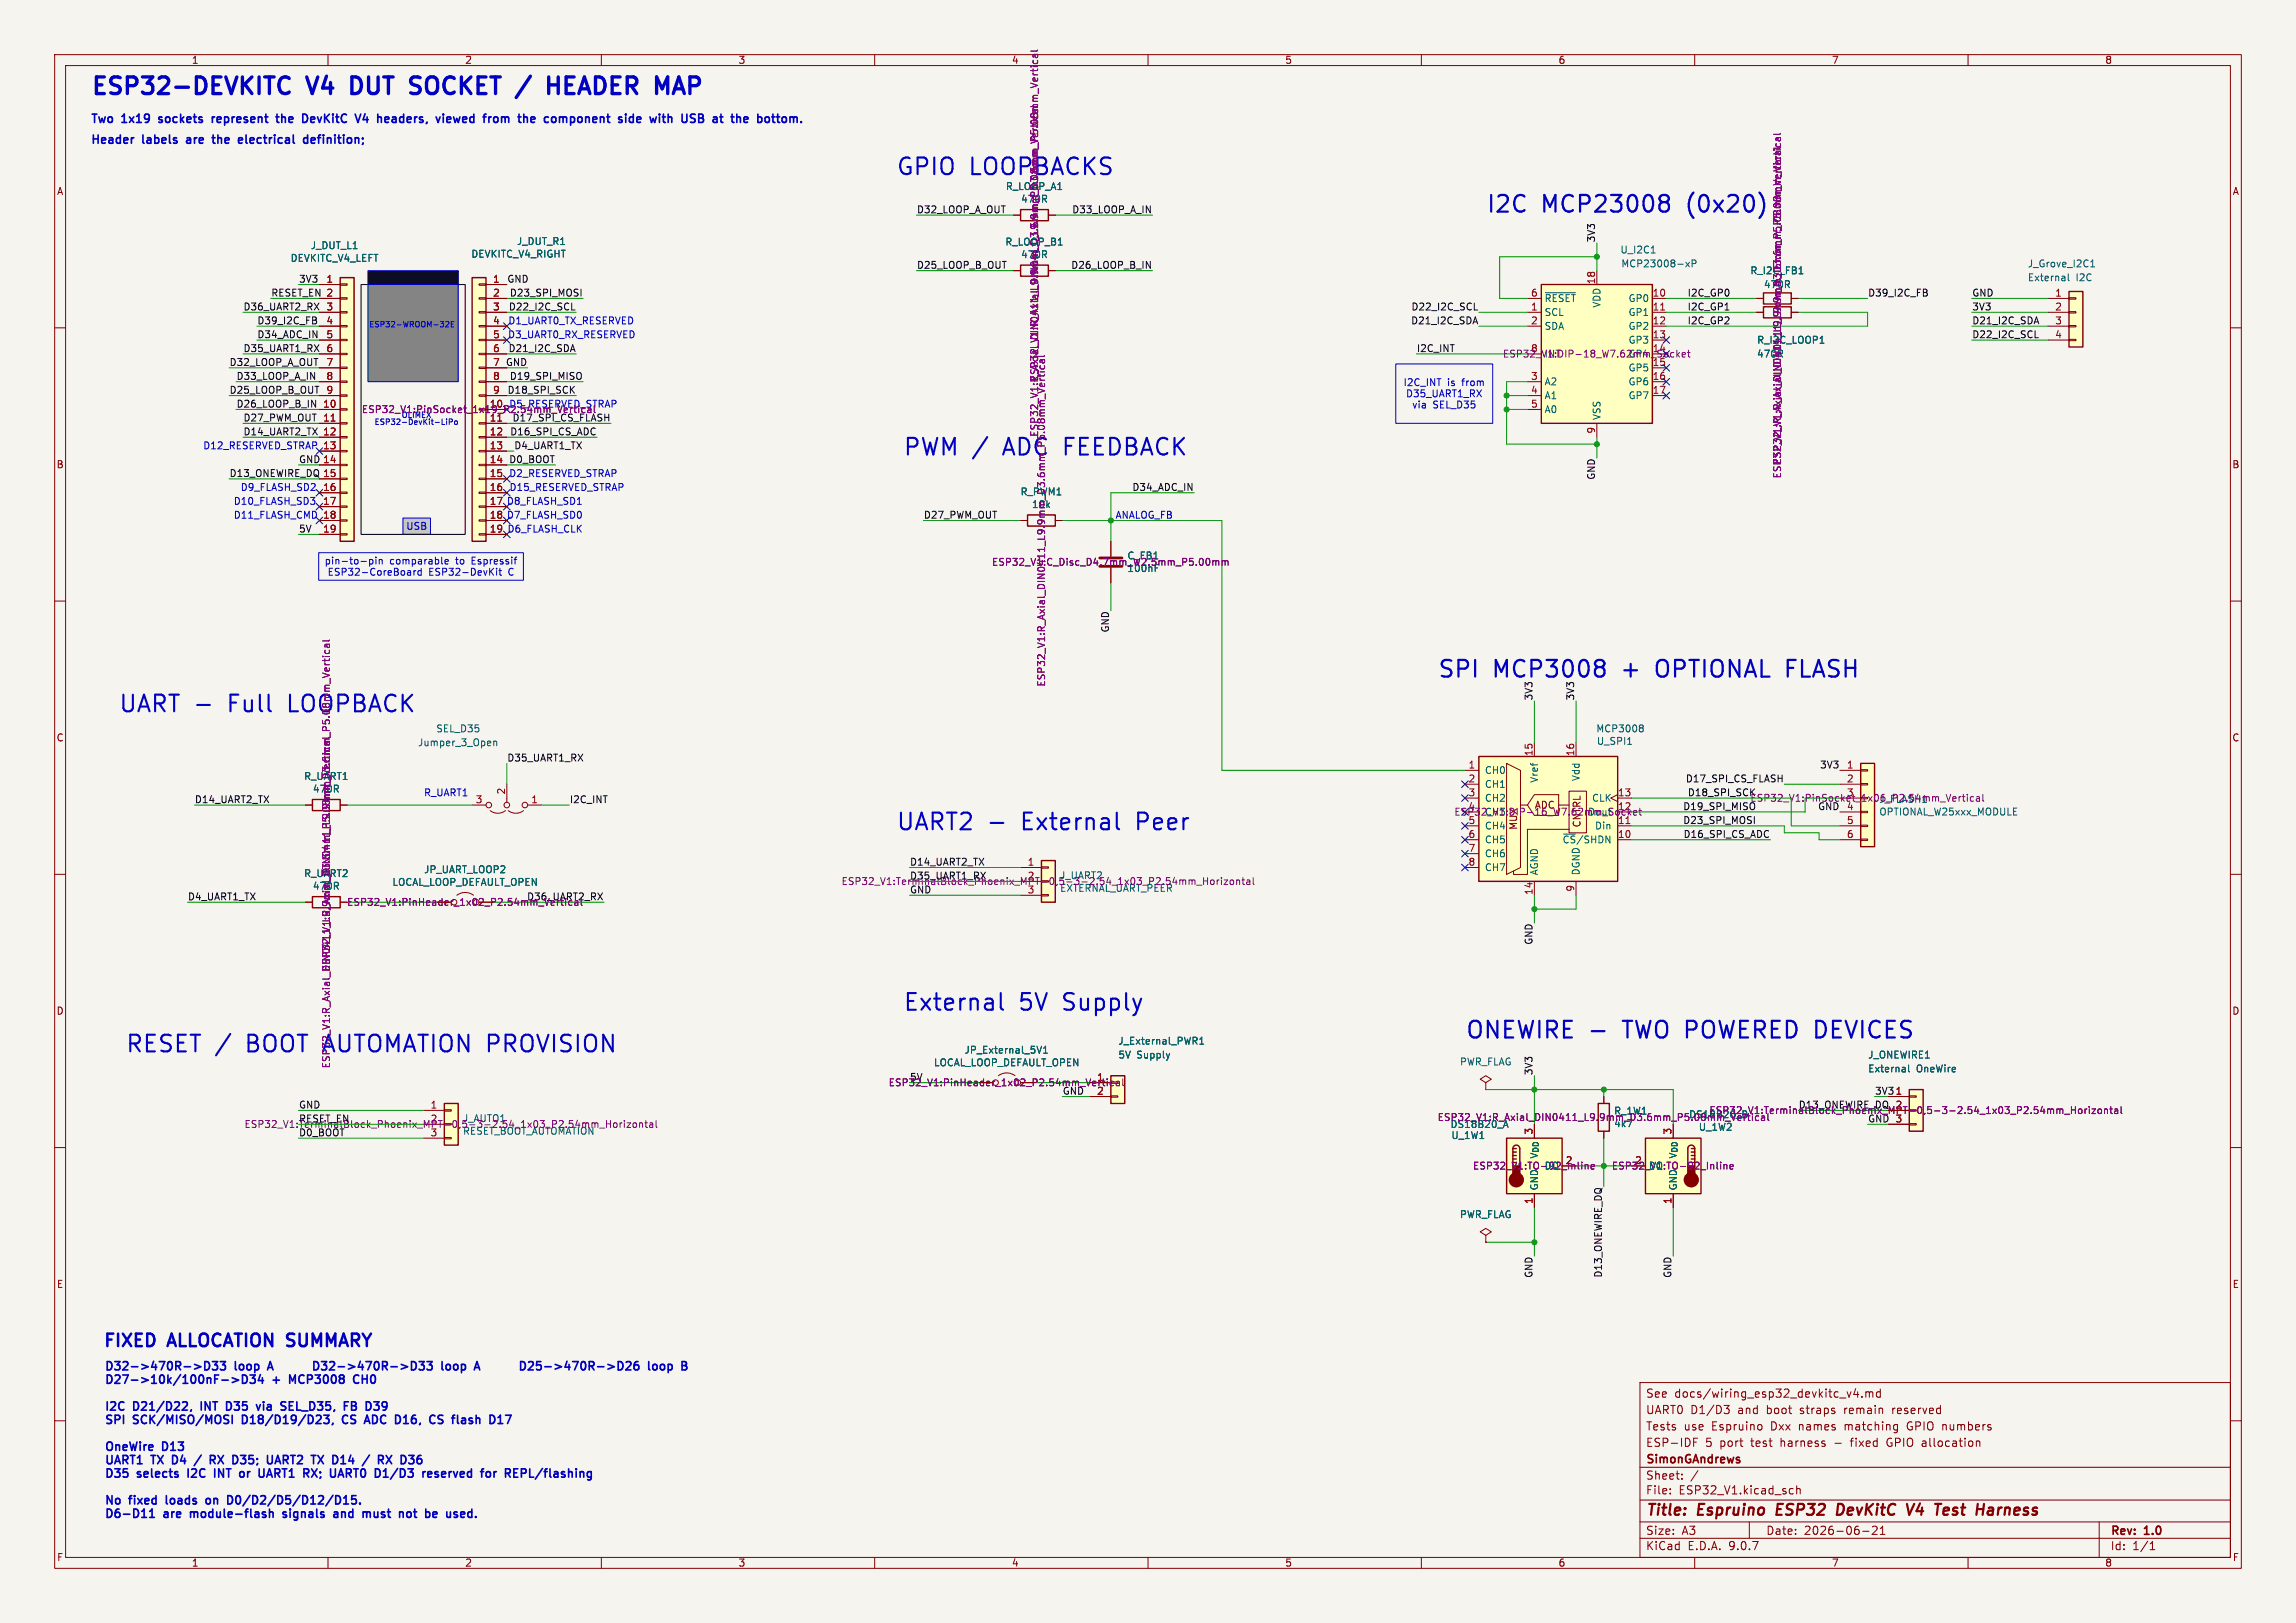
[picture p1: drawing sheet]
<svg xmlns="http://www.w3.org/2000/svg" width="420mm" height="297mm" viewBox="0 0 420 297" stroke-linecap="round" stroke-linejoin="round" font-family="sans-serif">
<defs><g id="words">
<g font-size="4.2" fill="#0000c2">
<text x="16.5" y="17.5">ESP32-DEVKITC</text>
<text x="56.6" y="17.5">V4</text>
<text x="65.7" y="17.5">DUT</text>
<text x="77.8" y="17.5">SOCKET</text>
<text x="98.6" y="17.5">/</text>
<text x="105.3" y="17.5">HEADER</text>
<text x="126.3" y="17.5">MAP</text>
<text x="163.8" y="32.3">GPIO</text>
<text x="177.4" y="32.3">LOOPBACKS</text>
<text x="271.8" y="39.1">I2C</text>
<text x="282.1" y="39.1">MCP23008</text>
<text x="309.1" y="39.1">(0x20)</text>
<text x="165.1" y="83.6">PWM /</text>
<text x="184" y="83.6">ADC FEEDBACK</text>
<text x="262.9" y="124.2">SPI</text>
<text x="273.2" y="124.2">MCP3008</text>
<text x="297.3" y="124.2">+</text>
<text x="304.1" y="124.2">OPTIONAL FLASH</text>
<text x="21.6" y="130.6">UART -</text>
<text x="42.3" y="130.6">Full</text>
<text x="163.8" y="152.2">UART2</text>
<text x="187.4" y="152.2">External</text>
<text x="208.8" y="152.2">Peer</text>
<text x="165.1" y="185.2">External</text>
<text x="186.5" y="185.2">5V</text>
<text x="194.9" y="185.2">Supply</text>
<text x="268" y="190.2">ONEWIRE -</text>
<text x="297.5" y="190.2">TWO POWERED DEVICES</text>
<text x="22.9" y="192.8">RESET /</text>
<text x="45.6" y="192.8">BOOT AUTOMATION PROVISION</text>
</g>
<text font-size="4.2" fill="#840084" x="53.7" y="130.6">LOOPBACK</text>
<g font-size="3.2" fill="#0000c2">
<text x="18.8" y="246.6">FIXED</text>
<text x="31" y="246.6">ALLOCATION SUMMARY</text>
</g>
<g font-size="2.8" fill="#840000">
<text x="301" y="277.9">Title:</text>
<text x="310.6" y="277.9">Espruino</text>
<text x="325.8" y="277.9">ESP32</text>
<text x="337.7" y="277.9">DevKitC</text>
<text x="351.3" y="277.9">V4</text>
<text x="357.3" y="277.9">Test</text>
<text x="365.6" y="277.9">Harness</text>
</g>
<g font-size="2.1" fill="#0000c2">
<text x="16.5" y="22.6">Two</text>
<text x="22.4" y="22.6">1x19</text>
<text x="29.8" y="22.6">sockets</text>
<text x="40.1" y="22.6">represent</text>
<text x="52.5" y="22.6">the</text>
<text x="57.9" y="22.6">DevKitC</text>
<text x="68.3" y="22.6">V4</text>
<text x="72.8" y="22.6">headers,</text>
<text x="84.2" y="22.6">viewed</text>
<text x="93.5" y="22.6">from</text>
<text x="100.5" y="22.6">the</text>
<text x="105.8" y="22.6">component</text>
<text x="120" y="22.6">side</text>
<text x="126.4" y="22.6">with</text>
<text x="132.7" y="22.6">USB</text>
<text x="139.1" y="22.6">at</text>
<text x="143.1" y="22.6">the</text>
<text x="16.5" y="26.4">Header</text>
<text x="26.2" y="26.4">labels</text>
<text x="34.9" y="26.4">are</text>
<text x="40.3" y="26.4">the</text>
<text x="45.6" y="26.4">electrical</text>
<text x="58.1" y="26.4">definition;</text>
<text x="19" y="250.9">D32-&gt;470R-&gt;D33</text>
<text x="43.1" y="250.9">loop</text>
<text x="49.8" y="250.9">A</text>
<text x="61.7" y="250.9">D32-&gt;470R-&gt;D33</text>
<text x="85.8" y="250.9">loop</text>
<text x="104.4" y="250.9">D25-&gt;470R-&gt;D26</text>
<text x="19" y="253.3">D27-&gt;10k/100nF-&gt;D34</text>
<text x="50" y="253.3">+</text>
<text x="53.7" y="253.3">MCP3008</text>
<text x="66" y="253.3">CH0</text>
<text x="19" y="258.3">I2C</text>
<text x="19" y="260.7">SPI</text>
<text x="24.5" y="258.3">D21/D22,</text>
<text x="24.5" y="260.7">SCK/MISO/MOSI</text>
<text x="37.5" y="258.3">INT</text>
<text x="42.7" y="258.3">D35</text>
<text x="45" y="260.7">D18/D19/D23,</text>
<text x="48.9" y="258.3">via</text>
<text x="54" y="258.3">SEL_D35,</text>
<text x="64" y="260.7">CS</text>
<text x="66.1" y="258.3">FB</text>
<text x="68.7" y="260.7">ADC</text>
<text x="70.7" y="258.3">D39</text>
<text x="74.9" y="260.7">D16,</text>
<text x="81.8" y="260.7">CS</text>
<text x="86.5" y="260.7">flash</text>
<text x="19" y="265.6">OneWire</text>
<text x="19" y="268.1">UART1</text>
<text x="27.9" y="268.1">TX</text>
<text x="29.8" y="265.6">D13</text>
<text x="32.2" y="268.1">D4</text>
<text x="37" y="268.1">/</text>
<text x="40.4" y="268.1">RX</text>
<text x="45.1" y="268.1">D35;</text>
<text x="52" y="268.1">UART2</text>
<text x="60.8" y="268.1">TX</text>
<text x="65.2" y="268.1">D14</text>
<text x="71.4" y="268.1">/</text>
<text x="74.8" y="268.1">RX</text>
<text x="19" y="270.5">D35</text>
<text x="19" y="275.4">No</text>
<text x="23.8" y="275.4">fixed</text>
<text x="25.2" y="270.5">selects</text>
<text x="31.1" y="275.4">loads</text>
<text x="35.1" y="270.5">I2C</text>
<text x="39" y="275.4">on</text>
<text x="40.5" y="270.5">INT</text>
<text x="43.6" y="275.4">D0/D2/D5/D12/D15.</text>
<text x="45.8" y="270.5">or</text>
<text x="49.9" y="270.5">UART1</text>
<text x="58.7" y="270.5">RX;</text>
<text x="64.2" y="270.5">UART0</text>
<text x="73" y="270.5">D1/D3</text>
<text x="82.3" y="270.5">reserved</text>
<text x="93.7" y="270.5">for</text>
<text x="98.6" y="270.5">REPL/flashing</text>
<text x="19" y="277.9">D6-D11</text>
<text x="30.1" y="277.9">are</text>
<text x="35.5" y="277.9">module-flash</text>
<text x="53.1" y="277.9">signals</text>
<text x="63" y="277.9">and</text>
<text x="68.9" y="277.9">must</text>
<text x="76.2" y="277.9">not</text>
<text x="81.6" y="277.9">be</text>
<text x="86" y="277.9">used.</text>
</g>
<g font-size="2.1" fill="#840000">
<text x="301" y="256">See</text>
<text x="306.3" y="256">docs/wiring_esp32_devkitc_v4.md</text>
<text x="301" y="262">Tests</text>
<text x="301" y="259">UART0 D1/D3</text>
<text x="308" y="262">use</text>
<text x="313.2" y="262">Espruino</text>
<text x="317.9" y="259">and</text>
<text x="323.3" y="259">boot</text>
<text x="324.1" y="262">Dxx</text>
<text x="329.3" y="262">names</text>
<text x="329.5" y="259">straps</text>
<text x="337.8" y="259">remain</text>
<text x="337.8" y="262">matching</text>
<text x="346.7" y="259">reserved</text>
<text x="349.4" y="262">GPIO numbers</text>
<text x="301" y="268.2">SimonGAndrews</text>
<text x="301" y="265">ESP-IDF</text>
<text x="311.9" y="265">5</text>
<text x="314.7" y="265">port</text>
<text x="320.5" y="265">test</text>
<text x="326" y="265">harness</text>
<text x="336" y="265">-</text>
<text x="339.1" y="265">fixed</text>
<text x="345.9" y="265">GPIO allocation</text>
<text x="301" y="273.7">File:</text>
<text x="301" y="271">Sheet:</text>
<text x="307.1" y="273.7">ESP32_V1.kicad_sch</text>
<text x="301" y="281.1">Size:</text>
<text x="307.6" y="281.1">A3</text>
<text x="323" y="281.1">Date:</text>
<text x="330" y="281.1">2026-06-21</text>
<text x="386" y="281.3">Rev:</text>
<text x="392.4" y="281.3">1.0</text>
<text x="301" y="283.9">KiCad</text>
<text x="308.7" y="283.9">E.D.A.</text>
<text x="316.3" y="283.9">9.0.7</text>
<text x="386" y="283.9">Id:</text>
<text x="390.1" y="283.9">1/1</text>
</g>
<g font-size="1.8" fill="#840000">
<text x="35" y="11.9">1</text>
<text x="85" y="11.9">2</text>
<text x="135" y="11.9">3</text>
<text x="185" y="11.9">4</text>
<text x="235" y="11.9">5</text>
<text x="285" y="11.9">6</text>
<text x="335" y="11.9">7</text>
<text x="385" y="11.9">8</text>
<text x="10.3" y="35.9">A</text>
<text x="408.3" y="35.9">A</text>
<text x="10.3" y="85.9">B</text>
<text x="408.2" y="85.9">B</text>
<text x="10.3" y="135.9">C</text>
<text x="408.2" y="135.9">C</text>
<text x="63.4" y="166">ESP32_V1:PinHeader_1x02_P2.54mm_Vertical</text>
<text x="10.3" y="185.9">D</text>
<text x="408.2" y="185.9">D</text>
<text x="162.5" y="199">ESP32_V1:PinHeader_1x02_P2.54mm_Vertical</text>
<text x="269.4" y="214.2">ESP32_V1:TO-92_Inline</text>
<text x="294.7" y="214.2">ESP32_V1:TO-92_Inline</text>
<text x="10.3" y="235.9">E</text>
<text x="408.3" y="235.9">E</text>
<text x="10.3" y="285.9">F</text>
<text x="35" y="286.9">1</text>
<text x="85" y="286.9">2</text>
<text x="135" y="286.9">3</text>
<text x="185" y="286.9">4</text>
<text x="235" y="286.9">5</text>
<text x="285" y="286.9">6</text>
<text x="335" y="286.9">7</text>
<text x="385" y="286.9">8</text>
<text x="408.3" y="285.9">F</text>
</g>
<g font-size="1.8" fill="#840084">
<text x="183.9" y="35">R_LOOP_A1</text>
<text x="186.7" y="37.3">470R</text>
<text x="183.8" y="45.1">R_LOOP_B1</text>
<text x="186.7" y="47.4">470R</text>
<text x="320.1" y="50.4">R_I2C_FB1</text>
<text x="322.6" y="52.9">470R</text>
<text x="280" y="64.5">8</text>
<text x="282.4" y="65.6">INT</text>
<text x="297.8" y="65.6">GP4</text>
<text x="302.2" y="64.5">14</text>
<text x="321.3" y="65.6">470R</text>
<text x="321.3" y="63.1">R_I2C_LOOP1</text>
<text x="190.1" y="69.9" transform="rotate(-90 190.1 69.9)">ESP32_V1:R_Axial_DIN0411_L9.9mm_D3.6mm_P5.08mm_Vertical</text>
<text x="302.2" y="67.1">15</text>
<text x="66.1" y="75.8">ESP32_V1:PinSocket_1x19_P2.54mm_Vertical</text>
<text x="93.1" y="74.7">D5_RESERVED_STRAP</text>
<text x="93.7" y="77.2">D17_SPI_CS_FLASH</text>
<text x="190.1" y="80" transform="rotate(-90 190.1 80)">ESP32_V1:R_Axial_DIN0411_L9.9mm_D3.6mm_P5.08mm_Vertical</text>
<text x="326" y="87.6" transform="rotate(-90 326 87.6)">ESP32_V1:R_Axial_DIN0411_L9.9mm_D3.6mm_P5.08mm_Vertical</text>
<text x="326" y="85.1" transform="rotate(-90 326 85.1)">ESP32_V1:R_Axial_DIN0411_L9.9mm_D3.6mm_P5.08mm_Vertical</text>
<text x="186.6" y="90.9">R_PWM1</text>
<text x="188.7" y="93.2">10k</text>
<text x="181.4" y="103.7">ESP32_V1:C_Disc_D4.7mm_W2.5mm_P5.00mm</text>
<text x="206.1" y="102.6">C_FB1</text>
<text x="206.1" y="104.9">100nF</text>
<text x="191.4" y="125.7" transform="rotate(-90 191.4 125.7)">ESP32_V1:R_Axial_DIN0411_L9.9mm_D3.6mm_P5.08mm_Vertical</text>
<text x="55.5" y="142.9">R_UART1</text>
<text x="57.1" y="145.2">470R</text>
<text x="268.5" y="148.3">4</text>
<text x="271.5" y="149.5">CH3</text>
<text x="280.7" y="148.2">ADC</text>
<text x="290.4" y="149.5">Dout</text>
<text x="295.9" y="148.3">12</text>
<text x="337.7" y="145.8">3</text>
<text x="337.7" y="148.3">4</text>
<text x="343.7" y="147.1">J_FLASH1</text>
<text x="268.5" y="150.9">5</text>
<text x="277.7" y="152" transform="rotate(-90 277.7 152)">MUX</text>
<text x="289.3" y="151.5" transform="rotate(-90 289.3 151.5)">CNTRL</text>
<text x="295.9" y="150.9">11</text>
<text x="55.5" y="160.7">R_UART2</text>
<text x="187.9" y="161">2</text>
<text x="193.8" y="161.1">J_UART2</text>
<text x="57.1" y="163">470R</text>
<text x="96.3" y="164.8">D36_UART2_RX</text>
<text x="153.8" y="162.2">ESP32_V1:TerminalBlock_Phoenix_MPT-0,5-3-2.54_1x03_P2.54mm_Horizontal</text>
<text x="193.8" y="163.4">EXTERNAL_UART_PEER</text>
<text x="60.6" y="177.8" transform="rotate(-90 60.6 177.8)">ESP32_V1:R_Axial_DIN0411_L9.9mm_D3.6mm_P5.08mm_Vertical</text>
<text x="60.6" y="195.6" transform="rotate(-90 60.6 195.6)">ESP32_V1:R_Axial_DIN0411_L9.9mm_D3.6mm_P5.08mm_Vertical</text>
<text x="166.4" y="197.9">5V</text>
<text x="200.6" y="197.9">1</text>
<text x="194.3" y="200.4">GND</text>
<text x="200.6" y="200.4">2</text>
<text x="328.9" y="202.9">D13_ONEWIRE_DQ</text>
<text x="44.6" y="206.6">ESP32_V1:TerminalBlock_Phoenix_MPT-0,5-3-2.54_1x03_P2.54mm_Horizontal</text>
<text x="78.7" y="205.5">2</text>
<text x="84.6" y="205.5">J_AUTO1</text>
<text x="84.6" y="207.8">RESET_BOOT_AUTOMATION</text>
<text x="262.9" y="205.3">ESP32_V1:R_Axial_DIN0411_L9.9mm_D3.6mm_P5.08mm_Vertical</text>
<text x="265.2" y="206.6">DS18B20_A</text>
<text x="295.2" y="206.5">4k7</text>
<text x="295.2" y="204.2">R_1W1</text>
<text x="308.9" y="204.8">DS18B20_B</text>
<text x="312.6" y="204.1">ESP32_V1:TerminalBlock_Phoenix_MPT-0,5-3-2.54_1x03_P2.54mm_Horizontal</text>
<text x="341.6" y="205.5">GND 3</text>
</g>
<g font-size="1.8" fill="#0f0f0f">
<text x="167.6" y="39.1">D32_LOOP_A_OUT</text>
<text x="196" y="39.1">D33_LOOP_A_IN</text>
<text x="291.8" y="44.4" transform="rotate(-90 291.8 44.4)">3V3</text>
<text x="54.6" y="51.8">3V3</text>
<text x="92.7" y="51.8">GND</text>
<text x="167.6" y="49.3">D25_LOOP_B_OUT</text>
<text x="195.9" y="49.3">D26_LOOP_B_IN</text>
<text x="44.4" y="56.9">D36_UART2_RX</text>
<text x="47" y="59.4">D39_I2C_FB</text>
<text x="49.5" y="54.3">RESET_EN 2</text>
<text x="93" y="56.9">D22_I2C_SCL</text>
<text x="93.2" y="54.3">D23_SPI_MOSI</text>
<text x="258" y="59.4">D21_I2C_SDA</text>
<text x="258.1" y="56.9">D22_I2C_SCL</text>
<text x="308.6" y="56.9">I2C_GP1</text>
<text x="308.6" y="54.3">I2C_GP0</text>
<text x="308.6" y="59.4">I2C_GP2</text>
<text x="341.6" y="54.3">D39_I2C_FB</text>
<text x="360.7" y="59.4">D21_I2C_SDA</text>
<text x="360.7" y="54.3">GND</text>
<text x="360.7" y="56.9">3V3</text>
<text x="44.4" y="64.5">D35_UART1_RX</text>
<text x="47" y="62">D34_ADC_IN</text>
<text x="92.9" y="64.5">D21_I2C_SDA</text>
<text x="259.1" y="64.5">I2C_INT</text>
<text x="360.7" y="62">D22_I2C_SCL</text>
<text x="41.9" y="67">D32_LOOP_A_OUT</text>
<text x="43.2" y="69.6">D33_LOOP_A_IN</text>
<text x="92.4" y="67">GND</text>
<text x="93.2" y="69.6">D19_SPI_MISO</text>
<text x="41.9" y="72.1">D25_LOOP_B_OUT</text>
<text x="43.2" y="74.7">D26_LOOP_B_IN</text>
<text x="44.4" y="77.2">D27_PWM_OUT</text>
<text x="92.7" y="72.1">D18_SPI_SCK</text>
<text x="44.4" y="79.7">D14_UART2_TX</text>
<text x="93.2" y="79.7">D16_SPI_CS_ADC</text>
<text x="94" y="82.3">D4_UART1_TX</text>
<text x="41.9" y="87.4">D13_ONEWIRE_DQ 15</text>
<text x="54.6" y="84.8">GND 14</text>
<text x="93.1" y="84.8">D0_BOOT</text>
<text x="207" y="89.9">D34_ADC_IN</text>
<text x="291.8" y="87.9" transform="rotate(-90 291.8 87.9)">GND</text>
<text x="168.9" y="95">D27_PWM_OUT</text>
<text x="54.6" y="97.5">5V</text>
<text x="202.9" y="115.8" transform="rotate(-90 202.9 115.8)">GND</text>
<text x="280.4" y="128.3" transform="rotate(-90 280.4 128.3)">3V3</text>
<text x="288" y="128.3" transform="rotate(-90 288 128.3)">3V3</text>
<text x="92.7" y="139.4">D35_UART1_RX</text>
<text x="308.3" y="143.2">D17_SPI_CS_FLASH</text>
<text x="332.8" y="140.7">3V3</text>
<text x="35.6" y="147.1">D14_UART2_TX</text>
<text x="104.1" y="147.1">I2C_INT</text>
<text x="307.8" y="148.3">D19_SPI_MISO</text>
<text x="308.6" y="145.8">D18_SPI_SCK</text>
<text x="320.1" y="146.9">ESP32_V1:PinSocket_1x06_P2.54mm_Vertical</text>
<text x="332.5" y="148.3">GND</text>
<text x="307.8" y="150.9">D23_SPI_MOSI</text>
<text x="307.9" y="153.4">D16_SPI_CS_ADC</text>
<text x="166.4" y="161">D35_UART1_RX</text>
<text x="166.4" y="158.5">D14_UART2_TX</text>
<text x="34.3" y="164.8">D4_UART1_TX</text>
<text x="166.4" y="163.6">GND</text>
<text x="280.4" y="173" transform="rotate(-90 280.4 173)">GND</text>
<text x="280.4" y="196.8" transform="rotate(-90 280.4 196.8)">3V3</text>
<text x="54.6" y="202.9">GND</text>
<text x="54.6" y="205.5">RESET_EN</text>
<text x="54.6" y="208">D0_BOOT</text>
<text x="280.4" y="233.9" transform="rotate(-90 280.4 233.9)">GND</text>
<text x="293.1" y="233.9" transform="rotate(-90 293.1 233.9)">D13_ONEWIRE_DQ</text>
<text x="305.8" y="233.9" transform="rotate(-90 305.8 233.9)">GND</text>
</g>
<g font-size="1.8" fill="#006464">
<text x="56.8" y="45.8">J_DUT_L1</text>
<text x="86.1" y="47.3">DEVKITC_V4_RIGHT</text>
<text x="94.5" y="45">J_DUT_R1</text>
<text x="296.3" y="46.6">U_I2C1</text>
<text x="53.1" y="48.1">DEVKITC_V4_LEFT</text>
<text x="296.5" y="49.1">MCP23008-xP</text>
<text x="370.8" y="51.7">External</text>
<text x="370.8" y="49.1">J_Grove_I2C1</text>
<text x="379.8" y="51.7">I2C</text>
<text x="282.4" y="55.5">~{RESET}</text>
<text x="282.4" y="58">SCL</text>
<text x="293" y="56.4" transform="rotate(-90 293 56.4)">VDD</text>
<text x="297.8" y="55.5">GP0</text>
<text x="297.8" y="58">GP1</text>
<text x="282.4" y="60.6">SDA</text>
<text x="297.8" y="60.6">GP2</text>
<text x="297.8" y="63.1">GP3</text>
<text x="282.4" y="70.7">A2</text>
<text x="297.8" y="68.2">GP5</text>
<text x="297.8" y="70.7">GP6</text>
<text x="282.4" y="73.3">A1</text>
<text x="282.4" y="75.8">A0</text>
<text x="293" y="77" transform="rotate(-90 293 77)">VSS</text>
<text x="297.8" y="73.3">GP7</text>
<text x="76.4" y="136.8">Jumper_3_Open</text>
<text x="79.7" y="134.2">SEL_D35</text>
<text x="291.9" y="134.2">MCP3008</text>
<text x="292" y="136.5">U_SPI1</text>
<text x="271.5" y="141.8">CH0</text>
<text x="281.5" y="143.3" transform="rotate(-90 281.5 143.3)">Vref</text>
<text x="289.2" y="143" transform="rotate(-90 289.2 143)">Vdd</text>
<text x="271.5" y="144.4">CH1</text>
<text x="271.5" y="146.9">CH2</text>
<text x="291.1" y="146.9">CLK</text>
<text x="343.7" y="149.4">OPTIONAL_W25xxx_MODULE</text>
<text x="271.5" y="152">CH4</text>
<text x="271.5" y="154.5">CH5</text>
<text x="285.7" y="154.5">~{CS}/SHDN</text>
<text x="291.7" y="152">Din</text>
<text x="77.5" y="160">JP_UART_LOOP2</text>
<text x="271.5" y="157.1">CH6</text>
<text x="271.5" y="159.6">CH7</text>
<text x="281.5" y="160.3" transform="rotate(-90 281.5 160.3)">AGND</text>
<text x="289.2" y="160.3" transform="rotate(-90 289.2 160.3)">DGND</text>
<text x="71.7" y="162.3">LOCAL_LOOP_DEFAULT_OPEN</text>
<text x="204.5" y="191.4">J_External_PWR1</text>
<text x="170.7" y="195.3">LOCAL_LOOP_DEFAULT_OPEN</text>
<text x="176.3" y="193">JP_External_5V1</text>
<text x="204.5" y="193.9">5V</text>
<text x="207.9" y="193.9">Supply</text>
<text x="267" y="195.2">PWR_FLAG</text>
<text x="341.6" y="193.9">J_ONEWIRE1</text>
<text x="341.6" y="196.4">External</text>
<text x="350.6" y="196.4">OneWire</text>
<text x="265.4" y="208.6">U_1W1</text>
<text x="310.7" y="207.1">U_1W2</text>
<text x="281.5" y="212.2" transform="rotate(-90 281.5 212.2)">V_{DD}</text>
<text x="282.4" y="214.2">DQ</text>
<text x="301.5" y="214.2">DQ</text>
<text x="306.9" y="212.2" transform="rotate(-90 306.9 212.2)">V_{DD}</text>
<text x="281.5" y="217.9" transform="rotate(-90 281.5 217.9)">GND</text>
<text x="306.9" y="217.9" transform="rotate(-90 306.9 217.9)">GND</text>
<text x="267" y="223.1">PWR_FLAG</text>
</g>
<g font-size="1.8" fill="#a90000">
<text x="59.6" y="51.8">1</text>
<text x="90.1" y="51.8">1</text>
<text x="291.8" y="52.1" transform="rotate(-90 291.8 52.1)">18</text>
<text x="59.6" y="56.9">3</text>
<text x="59.6" y="59.4">4</text>
<text x="59.6" y="54.4">2</text>
<text x="90.1" y="54.4">2</text>
<text x="90.1" y="56.9">3</text>
<text x="90.1" y="59.4">4</text>
<text x="280" y="54.4">6</text>
<text x="280" y="56.9">1</text>
<text x="280" y="59.4">2</text>
<text x="302.2" y="54.4">10</text>
<text x="302.2" y="56.9">11</text>
<text x="302.2" y="59.4">12</text>
<text x="375.8" y="54.4">1</text>
<text x="375.8" y="56.9">2</text>
<text x="375.8" y="59.4">3</text>
<text x="59.6" y="62">5</text>
<text x="59.6" y="64.5">6</text>
<text x="90.1" y="62">5</text>
<text x="90.1" y="64.5">6</text>
<text x="302.2" y="62">13</text>
<text x="375.8" y="62">4</text>
<text x="59.6" y="67.1">7</text>
<text x="59.6" y="69.6">8</text>
<text x="90.1" y="67.1">7</text>
<text x="90.1" y="69.6">8</text>
<text x="280" y="69.6">3</text>
<text x="302.2" y="69.6">16</text>
<text x="59" y="74.7">10</text>
<text x="59" y="77.2">11</text>
<text x="59.6" y="72.1">9</text>
<text x="89.5" y="74.7">10</text>
<text x="89.5" y="77.2">11</text>
<text x="90.1" y="72.1">9</text>
<text x="280" y="72.1">4</text>
<text x="280" y="74.7">5</text>
<text x="302.2" y="72.1">17</text>
<text x="59" y="79.8">12</text>
<text x="59" y="82.3">13</text>
<text x="89.5" y="79.8">12</text>
<text x="89.5" y="82.3">13</text>
<text x="291.8" y="79.4" transform="rotate(-90 291.8 79.4)">9</text>
<text x="59" y="89.9">16</text>
<text x="59" y="84.8">14</text>
<text x="59" y="87.4">15</text>
<text x="89.5" y="84.8">14</text>
<text x="89.5" y="87.4">15</text>
<text x="89.5" y="89.9">16</text>
<text x="59" y="92.5">17</text>
<text x="59" y="95">18</text>
<text x="89.5" y="92.5">17</text>
<text x="89.5" y="95">18</text>
<text x="59" y="97.5">19</text>
<text x="89.5" y="97.5">19</text>
<text x="268.5" y="140.7">1</text>
<text x="268.5" y="143.3">2</text>
<text x="280.4" y="138.5" transform="rotate(-90 280.4 138.5)">15</text>
<text x="288" y="138.5" transform="rotate(-90 288 138.5)">16</text>
<text x="337.7" y="140.7">1</text>
<text x="337.7" y="143.3">2</text>
<text x="86.9" y="147.1">3</text>
<text x="92.5" y="145.5" transform="rotate(-90 92.5 145.5)">2</text>
<text x="97.1" y="147.1">1</text>
<text x="268.5" y="145.8">3</text>
<text x="295.9" y="145.8">13</text>
<text x="268.5" y="153.4">6</text>
<text x="268.5" y="156">7</text>
<text x="295.9" y="153.4">10</text>
<text x="337.7" y="150.9">5</text>
<text x="337.7" y="153.4">6</text>
<text x="187.9" y="158.5">1</text>
<text x="268.5" y="158.5">8</text>
<text x="187.9" y="163.6">3</text>
<text x="280.4" y="163.9" transform="rotate(-90 280.4 163.9)">14</text>
<text x="288" y="163.3" transform="rotate(-90 288 163.3)">9</text>
<text x="78.7" y="202.9">1</text>
<text x="346.6" y="200.4">1</text>
<text x="346.6" y="202.9">2</text>
<text x="78.7" y="208">3</text>
<text x="280.4" y="207.7" transform="rotate(-90 280.4 207.7)">3</text>
<text x="305.8" y="207.7" transform="rotate(-90 305.8 207.7)">3</text>
<text x="346.6" y="205.5">3</text>
<text x="286.3" y="213.1">2</text>
<text x="299" y="213.1">2</text>
<text x="280.4" y="220.4" transform="rotate(-90 280.4 220.4)">1</text>
<text x="305.8" y="220.4" transform="rotate(-90 305.8 220.4)">1</text>
</g>
<g font-size="1.8" fill="#0000c2">
<text x="92.9" y="59.4">D1_UART0_TX_RESERVED</text>
<text x="92.8" y="62">D3_UART0_RX_RESERVED</text>
<text x="256.6" y="70.9">I2C_INT</text>
<text x="264.8" y="70.9">is</text>
<text x="267.6" y="70.9">from</text>
<text x="257.1" y="72.9">D35_UART1_RX</text>
<text x="258.2" y="74.9">via</text>
<text x="262.1" y="74.9">SEL_D35</text>
<text x="37.1" y="82.3">D12_RESERVED_STRAP 13</text>
<text x="43.9" y="89.9">D9_FLASH_SD2</text>
<text x="93.1" y="87.4">D2_RESERVED_STRAP</text>
<text x="93.1" y="89.9">D15_RESERVED_STRAP</text>
<text x="42.7" y="95">D11_FLASH_CMD</text>
<text x="42.7" y="92.5">D10_FLASH_SD3</text>
<text x="89.5" y="92.5">17 D8_FLASH_SD1</text>
<text x="89.5" y="95">18 D7_FLASH_SD0</text>
<text x="204" y="95">ANALOG_FB</text>
<text x="74.2" y="97.2">USB</text>
<text x="92.7" y="97.5">D6_FLASH_CLK</text>
<text x="59.3" y="103.5">pin-to-pin</text>
<text x="59.8" y="105.5">ESP32-CoreBoard</text>
<text x="71.3" y="103.5">comparable</text>
<text x="78.4" y="105.5">ESP32-DevKit</text>
<text x="83.5" y="103.5">to</text>
<text x="86.6" y="103.5">Espressif</text>
<text x="93.1" y="105.5">C</text>
<text x="77.5" y="145.8">R_UART1</text>
</g>
<g font-size="1.8" fill="#000084">
<text x="274.8" y="65.6">ESP32_V1:DIP-18_W7.62mm_Socket</text>
<text x="265.9" y="149.5">ESP32_V1:DIP-16_W7.62mm_Socket</text>
</g>
<text font-size="1.8" fill="#009600" x="342.9" y="200.4">3V3</text>
<g font-size="1.4" fill="#0000c2">
<text x="67.4" y="60.1">ESP32-WROOM-32E</text>
<text x="68.4" y="78">ESP32-DevKit-LiPo</text>
</g>
<text font-size="1.4" fill="#840084" x="73.4" y="76.7">OLIMEX</text>
</g></defs>
<path d="M0 0h420v297h-420z" fill="#f5f4ef" stroke="#f5f4ef" stroke-width=".18"/>
<g fill="none" stroke="#840000" stroke-width=".18">
<path d="M10 10h400v277h-400zM12 12h396v273h-396zM60 10v2M110 10v2M160 10v2M210 10v2M260 10v2M310 10v2M360 10v2M10 60h2M408 60h2M10 110h2"/>
<path d="M408 110h2M10 160h2M408 160h2M10 210h2M408 210h2M300 253h108v32h-108zM315.4 257.2h.9l-.5 .6 .4 .1 .1 .5-.3 .3h-.4M339.4 254.1l-.3 1.1h.9M339.8 254.7v1M340.6 255.5v.2M341.3 254.8l.4-.1 .2 .2M341.3 254.7v1"/>
<path d="M341.9 254.9l.3-.2 .3 .1 .1 .9M341.9 254.9v.8M343.9 254.8l-.4-.1-.3 .3v.4l.2 .2h.5M343.9 254.2v1.5M10 260h2M300 278.5h108M300 274.5h108M300 268.5h108M305.5 273.2v.2M305.5 272.5v.1M307.7 270.5v.2M307.7 269.8v.1"/>
<path d="M309.8 263.9h.5M309.8 263.2h.7M310.6 269.1l-1.3 1.9M320 278.5v3M322 260.7l.3 .3v.4l-.3 .3M327.6 272.4l.4 .1M328 273.3l-.4 .1M328.7 272.5l.2-.1 .3 .1 .1 .9M328.7 271.9v1.5M342.5 279.4l.6-.1 .2 .1 .1 .3-1 1.1h1M343.9 279.7l.5-.4v1.5M345.3 263.4l-.1 .4 .1 .7"/>
<path d="M346.7 260.7l.4 .1M347.1 260.7v1.2l-.3 .3M347.1 261.6l-.4 .1M361.7 263.7h.2l.3 .2v.8M384 278.5v6.5M408 260h2M60 285v2M110 285v2M160 285v2M210 285v2M260 285v2M300 281.5h108"/>
<path d="M310 285v2M340.7 280.2h1.2M343.9 280.8h.9M360 285v2M393.3 283.6h.9M393.3 282.5l.4-.4v1.5"/>
</g>
<path d="M325.2 275.2l-.2 2h.9M337 275.3l-.7-.1-.3 2h.5l.5-.3M350.2 275.2l-1 2M351.2 275.1l-.6 1.4h1.2M355.7 276l.6-.1 .1 .1 .1 .3-1 .2M356.3 277.1l-.6 .1M364 275.9l.5 .1v1.2M364.5 277.1l-.7 .1M364.6 276.3l-.7 .1" fill="none" stroke="#840000" stroke-width=".4"/>
<path d="M73.7 94.8h5v3h-5z" fill="#c2c2c2"/>
<path d="M67.3 49.5h16.5v2.6h-16.5z" fill="#000"/>
<path d="M67.3 52.1h16.5v17.8h-16.5z" fill="#848484"/>
<path d="M301 208.3h10.1v10.1h-10.1z" fill="#ffffc2"/>
<path d="M57.1 164.1h5.1v2h-5.1zM301 208.3h10.1v10.1h-10.1zM309.4 210.2h.6M309.4 210.8h.6M309.4 211.5h.6M309.4 212.1h.6M310 210.2a.64 .64 0 0 0-.6-.6 .64 .64 0 0 0-.7 .6v3.2M310 210.2v3.2" fill="none" stroke="#840000" stroke-width=".25"/>
<g fill="#840000" stroke="#840000" stroke-width=".25">
<path d="M308.7 213.4h1.3v1.9h-1.3z"/>
<circle cx="309.4" cy="215.9" r="1.27"/>
</g>
<path d="M55.9 165.1h1.2M62.2 165.1h1.3M306.1 218.4v2.6" fill="none" stroke="#840000" stroke-width=".18"/>
<path d="M314.7 212.7v.1M314.7 213.1v.8M315.4 213.1v.8M315.4 213.2l.1-.1 .3 .1 .1 .7M316.4 213.5l.6-.1v-.2l-.4-.1-.2 .2 .1 .6h.5" fill="none" stroke="#840084" stroke-width=".18"/>
<path d="M190.5 157.5h2.5v7.6h-2.5z" fill="#ffffc2"/>
<path d="M322.6 53.6h5.1v2h-5.1zM190.5 157.5h2.5v7.6h-2.5z" fill="none" stroke="#840000" stroke-width=".25"/>
<path d="M321.3 54.6h1.3M327.7 54.6h1.2M203.2 99.1v2.8M203.2 103.9v2.8M186.7 158.8h3.8M190.5 158.6h1.3v.3h-1.3zM186.7 161.3h3.8M186.7 163.8h3.8M190.5 163.7h1.3v.3h-1.3zM271.8 198.1l1-.6-1-.6-1 .6 1 .6v1.3M271.8 199.4h.1" fill="none" stroke="#840000" stroke-width=".18"/>
<g fill="none" stroke="#840084" stroke-width=".18">
<path d="M324.4 30.4l1.3 .5-1.3 .4M324.4 27.4h.2M324.9 27.8v.5M324.9 28.6l.2 .3M324.9 28.9h.8M324.9 27.4h.8M324.9 26.3v.3l.2 .3 .5-.1v-.5M325.2 25.2v.4l.2 .2 .3-.2-.1-.4M325.6 29.5l.1 .4-.2 .2-.6-.1v-.5h.3l.1 .6M325.7 27.8l-.2 .4h-1.1M325.7 25.2h-.8v.5M325.7 24.4l-.2 .2h-1.1"/>
<path d="M220.9 102.2a.68 .68 0 0 1 .4 .6 .68 .68 0 0 1-.4 .6M221.9 102.6v.8M221.9 102.7l.3-.1 .2 .2M222.4 102.8l.2-.2 .3 .1v.7M222.4 102.8v.6M223.5 102.7l.4-.1 .2 .2M223.5 102.6v.8M224.1 102.8l.2-.2 .3 .1v.7M224.1 102.8v.6M217.7 161l.3 .2M218 161.2l.2-.2 .3 .1 .1 .8M218 161.2v.7"/>
<path d="M218.9 162h1M220.2 160.6v1.3M220.2 161.2h.7M220.9 160.6v1.3M221.5 161.1l.2-.1 .3 .1 .1 .5-.1 .2-.3 .1-.2-.2zM222.6 161v.9M223 161l-.4 .3M223.4 160.6v.1M223.4 161v.9M223.9 161h.7l-.7 .9h.7M225.1 161.1l.1-.1 .4 .1 .1 .5-.2 .2-.3 .1-.1-.2zM226.2 161.1l.2-.1 .3 .1 .1 .8"/>
<path d="M226.2 161v.9M227.2 161h.5M227.4 160.6v1.1l.3 .2M228.1 161.1h.5v.8M228.6 161.3l-.4 .1-.2 .2 .2 .3 .4-.1M229.2 160.6v1.1l.2 .2"/>
</g>
<path d="M329.1 50.1h.7" fill="none" stroke="#006464" stroke-width=".18"/>
<path d="M201.2 102.1h4M201.2 103.6h4" fill="none" stroke="#840000" stroke-width=".51"/>
<path d="M275.6 208.3h10.1v10.1h-10.1z" fill="#ffffc2"/>
<path d="M188 94.2h5v2.1h-5zM275.6 208.3h10.1v10.1h-10.1zM276.7 210.2a.64 .64 0 0 1 .7-.6 .64 .64 0 0 1 .6 .6v3.2M276.7 210.2v3.2M276.7 210.2h.7M276.7 210.8h.7M276.7 211.5h.7M276.7 212.1h.7" fill="none" stroke="#840000" stroke-width=".25"/>
<g fill="#840000" stroke="#840000" stroke-width=".25">
<path d="M276.7 213.4h1.3v1.9h-1.3z"/>
<circle cx="277.4" cy="215.9" r="1.27"/>
</g>
<path d="M186.7 95.3h1.3M193 95.3h1.3M280.7 218.4v2.6" fill="none" stroke="#840000" stroke-width=".18"/>
<path d="M275.4 205l.5 1.3" fill="none" stroke="#006464" stroke-width=".18"/>
<g fill="none" stroke="#840084" stroke-width=".18">
<path d="M189.8 71.1l1.3 .4-1.3 .4M190.2 69.6h.9M190.2 68.1h.9M190.4 65.8h.7M191 70.2l.1 .3-.2 .2M191 65.8l.1 .5-.2 .1M191 66.9l.1 .4-.3 .2M191.1 68.5l-.2 .3M191.1 65l-.2 .2M289.3 212.7v.1M289.3 213.1v.8M290 213.1v.8"/>
<path d="M290 213.2l.1-.1 .3 .1 .1 .7M291 213.5l.6-.1v-.2l-.4-.1-.2 .2 .1 .6h.5"/>
</g>
<path d="M378.5 53.3h2.5v10.2h-2.5z" fill="#ffffc2"/>
<path d="M186.7 38.4h5.1v2h-5.1zM186.7 48.5h5.1v2h-5.1zM378.5 53.3h2.5v10.2h-2.5z" fill="none" stroke="#840000" stroke-width=".25"/>
<g fill="none" stroke="#840000" stroke-width=".18">
<path d="M185.4 39.4h1.3M191.8 39.4h1.2M185.4 49.5h1.3M191.8 49.5h1.2M374.6 54.6h3.9M374.6 57.2h3.9M374.6 59.7h3.9M378.5 54.5h1.2v.2h-1.2zM378.5 57h1.2v.3h-1.2zM378.5 59.6h1.2v.2h-1.2zM374.6 62.2h3.9M378.5 62.1h1.2v.3h-1.2z"/>
<path d="M182.6 196.9a2.54 2.54 0 0 1 3.1 0"/>
</g>
<path d="M378.3 50.1v1.1l.2 .2M382.4 48.8h.8M382.4 47.9l.4-.3v1.2M190.5 191.5l-.4 1.2M190.9 192.7h.7M190.9 191.8l.4-.3v1.2" fill="none" stroke="#006464" stroke-width=".18"/>
<g fill="none" stroke="#840084" stroke-width=".18">
<path d="M188.5 15.2l1.3 .4-1.3 .5M188.5 12.2h.2M189 12.6v.5M189 13.3l.2 .4M189 13.7h.8M189 12.2h.8M189 11v.4l.2 .2 .5-.1v-.5M189.3 9.9v.5l.2 .2 .3-.2-.1-.5M189.7 14.3l.1 .4-.2 .1h-.6v-.5l.3-.1 .1 .6M189.8 12.6l-.2 .3h-1.1M189.8 9.9l-.8 .1v.5M189.8 9.2l-.2 .1h-1.1"/>
<path d="M201 197.9v.8M201.6 197.9h.5M201.8 197.4l.1 1.2M202 198.7h.1M202.5 197.4v.2M202.5 197.9v.8M203.7 197.9h-.4l-.2 .2 .1 .5h.5M204.2 197.9h.5l.1 .8M204.8 198.2h-.5l-.1 .2 .1 .3 .5-.1M205.4 197.4v1.1l.2 .2"/>
</g>
<path d="M203.2 196.9h2.5v5h-2.5z" fill="#ffffc2"/>
<path d="M57.1 146.3h5.1v2h-5.1zM203.2 196.9h2.5v5h-2.5z" fill="none" stroke="#840000" stroke-width=".25"/>
<path d="M55.9 147.3h1.2M62.2 147.3h1.3M199.4 198.1h3.8M203.2 198h1.3v.2h-1.3zM199.4 200.7h3.8M203.2 200.5h1.3v.3h-1.3z" fill="none" stroke="#840000" stroke-width=".18"/>
<path d="M219.5 191.1h.7M219.5 190.2l.3-.4v1.3" fill="none" stroke="#006464" stroke-width=".18"/>
<path d="M59.5 119l-.1 .3 .3 .3 .5-.1v-.5M59.7 117.9l.1 .4 .2 .2 .3-.2-.1-.4M60.3 117.9l-.8 .1v.4M60.3 117.1l-.2 .2h-1.1M59 123.2l1.3 .4-1.3 .4M59 120.1h.1M59.4 120.6v.4M59.4 121.3l.3 .3M59.4 121.6h.9M59.4 120.1h.9M60.2 122.3l.1 .3-.2 .2-.6-.1v-.4l.2-.1 .1 .6M60.3 120.6l-.2 .3h-1.1" fill="none" stroke="#840084" stroke-width=".18"/>
<path d="M81.3 201.9h2.5v7.7h-2.5z" fill="#ffffc2"/>
<path d="M81.3 201.9h2.5v7.7h-2.5z" fill="none" stroke="#840000" stroke-width=".25"/>
<g fill="none" stroke="#840000" stroke-width=".18">
<path d="M86.4 147.3h2.5M89.7 148.3a2.26 2.26 0 0 0 2.8 0M92.7 143.5v3.3M93 148.3a2.26 2.26 0 0 0 2.8 0M96.5 147.3h2.6M83.6 163.8a2.54 2.54 0 0 1 3 0M77.5 203.2h3.8M77.5 205.7h3.8M77.5 208.3h3.8M81.3 203.1h1.2v.2h-1.2zM81.3 208.2h1.2v.2h-1.2z"/>
<circle cx="89.4" cy="147.3" r=".51"/>
<circle cx="92.7" cy="147.3" r=".51"/>
<circle cx="96" cy="147.3" r=".51"/>
</g>
<g fill="none" stroke="#840084" stroke-width=".18">
<path d="M102 164.8v.9M102.8 165.6l.3 .1M103.5 164.8v.9M104.1 165.6h.5M105.2 165.6h.5M105.7 165v.7M106.4 165.6l.1 .1M108.5 205.5l.3 .2M108.8 205.7l.2-.2h.3l.1 .8M108.8 205.7v.6M109.7 206.4h.9M110.9 205v1.3"/>
<path d="M110.9 205.7h.8M111.7 205v1.3M112.3 205.5h.3l.3 .2v.4l-.3 .2h-.3l-.1-.2zM113.4 205.5v.8M113.8 205.5l-.4 .2M114.2 205v.2M114.2 205.5v.8M114.7 205.5h.7l-.7 .8h.7M115.8 205.6l.2-.1 .4 .1v.5l-.1 .2h-.3l-.2-.1zM117 205.6l.2-.1h.3v.8M117 205.5v.8M118 205.5h.4"/>
<path d="M118.1 205v1.1l.3 .2M118.9 205.5h.4l.1 .8M119.4 205.8h-.4l-.2 .2 .2 .3h.4M120 205v1.1l.2 .2"/>
</g>
<path d="M90.3 135.6v.9M90.3 135.7l.2-.1 .3 .1 .1 .8" fill="none" stroke="#006464" stroke-width=".18"/>
<path d="M340.4 139.7h2.5v15.2h-2.5z" fill="#ffffc2"/>
<path d="M340.4 139.7h2.5v15.2h-2.5z" fill="none" stroke="#840000" stroke-width=".25"/>
<path d="M336.5 141h3.9M336.5 143.5h3.9M336.5 146.1h3.9M336.5 148.6h3.9M336.5 151.1h3.9M336.5 153.7h3.9M340.4 140.8h1.2v.3h-1.2zM340.4 143.4h1.2v.2h-1.2zM340.4 148.5h1.2v.2h-1.2zM340.4 151h1.2v.3h-1.2zM340.4 153.5h1.2v.3h-1.2z" fill="none" stroke="#840000" stroke-width=".18"/>
<path d="M368.3 149.1h.6M368.3 147.9h.6" fill="none" stroke="#006464" stroke-width=".18"/>
<path d="M358.4 145.8v.8M358.7 145.8l-.3 .2M359 145.8h.4M359.1 145.4v1l.3 .2M359.9 145.4v.1M359.9 145.8v.8M361 145.8h-.4l-.2 .2 .1 .6h.5M361.6 145.8h.4l.1 .8M362.1 146.1h-.4l-.2 .2 .2 .3h.4M362.7 145.4v1l.2 .2" fill="none" stroke="#840084" stroke-width=".18"/>
<path d="M349.2 199.4h2.6v7.6h-2.6z" fill="#ffffc2"/>
<path d="M349.2 199.4h2.6v7.6h-2.6z" fill="none" stroke="#840000" stroke-width=".25"/>
<path d="M345.4 200.7h3.8M345.4 203.2h3.8M345.4 205.7h3.8M349.2 200.5h1.3v.3h-1.3zM349.2 205.6h1.3v.3h-1.3z" fill="none" stroke="#840000" stroke-width=".18"/>
<path d="M349.1 194.9v1.1l.2 .2" fill="none" stroke="#006464" stroke-width=".18"/>
<g fill="none" stroke="#840084" stroke-width=".18">
<path d="M376.4 202.9l.4 .2M376.8 203.1l.2-.2 .3 .1v.8M376.8 203.1v.7M377.6 203.9h1M378.9 202.5v1.3M378.9 203.1h.7M379.6 202.5v1.3M380.2 203.1l.2-.2 .4 .2v.4l-.1 .2-.3 .1-.2-.1zM381.4 202.9v.9M381.8 202.9l-.4 .3M382.2 202.5v.1M382.2 202.9v.9"/>
<path d="M382.7 202.9h.6l-.6 .9h.6M383.9 203l.3-.1 .2 .3v.3l-.2 .3-.3-.1-.1-.2zM385 203.1l.1-.2 .3 .1 .1 .8M385 202.9v.9M385.9 202.9h.5M386.1 202.5v1.1l.3 .2M386.8 203h.5l.1 .8M387.4 203.2l-.4 .1-.2 .2 .2 .3 .4-.1M388 202.5v1.1l.2 .2"/>
</g>
<path d="M270.5 138.4h25.4v22.9h-25.4z" fill="#ffffc2"/>
<g fill="none" stroke="#840000" stroke-width=".18">
<path d="M275.6 139.7l2.5 1.3v17.8l-2.5 1.2zM280.7 135.9v2.5M288.3 135.9v2.5M268 141h2.5M268 143.5h2.5M268 146.1h2.5M268 151.1h2.5M268 153.7h2.5M268 156.2h2.5M268 158.8h2.5M278.1 147.3h1.3M280.7 145.4h4.4v3.8h-4.4l-1.3-1.9z"/>
<path d="M285.1 147.3h1.9M287 144.8h3.2v7.6h-3.2zM287 151.8h-7.6v8.2h-2.5v-.6M295.9 145.4l-1.3 .7 1.3 .6M295.9 146.1h2.5M295.9 151.1h2.5M295.9 153.7h2.5M295.9 148.6h2.5M280.7 161.3v2.5M288.3 161.3v2.5M293.4 200.7v1.2M293.4 207v1.3"/>
<path d="M271.8 226.1l1-.7-1-.6-1 .6 1 .7v1.2M271.8 227.3h.1"/>
</g>
<path d="M270.5 138.4h25.4v22.9h-25.4zM292.4 201.9h2v5.1h-2z" fill="none" stroke="#840000" stroke-width=".25"/>
<path d="M297.4 150.7h.7" fill="none" stroke="#a90000" stroke-width=".18"/>
<path d="M297.7 136.2h.8M300.1 132.7h.2l.3 .2-.3 .3M300.1 133.2h.2M300.3 133.2l.3 .2v.3l-.1 .2h-.4" fill="none" stroke="#006464" stroke-width=".18"/>
<path d="M296.7 148.9l.1 .1M297.8 147.9v1.3M298 148.7l.3 .5M298.8 148.7l.6-.1v-.2l-.4-.1-.2 .2 .1 .6h.5M299.8 148.3h.5M300 147.9v1.1l.3 .2M319.8 204.9l.3 .1M320.6 204.2v.8M321.2 204.9l.1 .1h.4M322.2 204.9l.2 .1h.4M322.8 204.4v.6M323.4 204.9l.2 .1" fill="none" stroke="#840084" stroke-width=".18"/>
<path d="M281.9 52.1h20.4v25.4h-20.4z" fill="#ffffc2"/>
<path d="M281.9 52.1h20.4v25.4h-20.4zM322.6 56.1h5.1v2.1h-5.1z" fill="none" stroke="#840000" stroke-width=".25"/>
<g fill="none" stroke="#840000" stroke-width=".18">
<path d="M279.4 54.6h2.5M279.4 57.2h2.5M279.4 59.7h2.5M292.1 49.5v2.6M302.3 54.6h2.5M302.3 57.2h2.5M302.3 59.7h2.5M321.3 57.2h1.3M327.7 57.2h1.2M279.4 69.9h2.5M279.4 72.4h2.5M279.4 74.9h2.5"/>
<path d="M292.1 77.5v2.5M302.3 69.9h2.5M302.3 72.4h2.5M302.3 62.2h2.5M302.3 67.3h2.5"/>
</g>
<path d="M282.7 53.6h5.5M302 46.3h.8M308.4 48l.6 .8M309 48l-.6 .8M309.5 48.2h.6l.1-.2v-.3l-.7-.1v1.2M332.9 62.8h.7" fill="none" stroke="#006464" stroke-width=".18"/>
<path d="M303.8 56.7h.7" fill="none" stroke="#a90000" stroke-width=".18"/>
<g fill="none" stroke="#840084" stroke-width=".18">
<path d="M324.4 30h.2M324.9 30.4v.5M324.9 30h.8M324.9 28.8v.4l.2 .2 .5-.1v-.5M325.2 27.7v.5l.2 .1 .3-.1-.1-.5M325.7 27.7l-.8 .1v.5M325.7 30.4l-.2 .3h-1.1M325.7 26.9l-.2 .2h-1.1M306.2 64.6l-.4-.1-.2 .2 .1 .6h.5M306.7 64.1v1.2M306.9 64.9l.3 .4M307.2 64.5l-.5 .5"/>
<path d="M307.7 64.9l.6-.1-.1-.2-.3-.1-.2 .2 .1 .6h.4M308.7 64.5h.5M308.9 64.1v1.1l.3 .1"/>
</g>
<path d="M62.2 50.8h2.6v48.3h-2.6z" fill="#ffffc2"/>
<path d="M62.2 50.8h2.6v48.3h-2.6z" fill="none" stroke="#840000" stroke-width=".25"/>
<g fill="none" stroke="#840000" stroke-width=".18">
<path d="M58.4 52.1h3.8M58.4 54.6h3.8M58.4 57.2h3.8M58.4 59.7h3.8M62.2 51.9h1.3v.3h-1.3zM62.2 54.5h1.3v.2h-1.3zM62.2 57h1.3v.3h-1.3zM62.2 59.6h1.3v.2h-1.3zM58.4 62.2h3.8M58.4 64.8h3.8M58.4 67.3h3.8M58.4 69.9h3.8"/>
<path d="M58.4 72.4h3.8M58.4 74.9h3.8M58.4 77.5h3.8M62.2 62.1h1.3v.3h-1.3zM62.2 64.6h1.3v.3h-1.3zM62.2 67.2h1.3v.2h-1.3zM62.2 69.7h1.3v.3h-1.3zM62.2 72.3h1.3v.2h-1.3zM62.2 74.8h1.3v.3h-1.3zM62.2 77.3h1.3v.3h-1.3zM62.2 79.9h1.3v.2h-1.3zM58.4 80h3.8"/>
<path d="M58.4 82.6h3.8M58.4 85.1h3.8M58.4 87.6h3.8M58.4 90.2h3.8M58.4 92.7h3.8M58.4 95.3h3.8M58.4 97.8h3.8M62.2 82.4h1.3v.3h-1.3zM62.2 85h1.3v.2h-1.3zM62.2 87.5h1.3v.3h-1.3zM62.2 90h1.3v.3h-1.3zM62.2 92.6h1.3v.2h-1.3z"/>
<path d="M62.2 95.1h1.3v.3h-1.3zM62.2 97.7h1.3v.2h-1.3z"/>
</g>
<path d="M60.6 77.1h.7" fill="none" stroke="#a90000" stroke-width=".18"/>
<path d="M86.4 50.8h2.5v48.3h-2.5z" fill="#ffffc2"/>
<path d="M86.4 50.8h2.5v48.3h-2.5z" fill="none" stroke="#840000" stroke-width=".25"/>
<g fill="none" stroke="#840000" stroke-width=".18">
<path d="M185.4 39.4h1.3M191.8 39.4h1.2M58.4 52.1h3.8M58.4 54.6h3.8M58.4 57.2h3.8M58.4 59.7h3.8M87.6 51.9h1.3v.3h-1.3zM87.6 54.5h1.3v.2h-1.3zM87.6 57h1.3v.3h-1.3zM87.6 59.6h1.3v.2h-1.3zM88.9 52.1h3.8M88.9 54.6h3.8"/>
<path d="M88.9 57.2h3.8M88.9 59.7h3.8M185.4 49.5h1.3M191.8 49.5h1.2M321.3 54.6h1.3M321.3 57.2h1.3M327.7 54.6h1.2M327.7 57.2h1.2M58.4 62.2h3.8M58.4 64.8h3.8M58.4 67.3h3.8M58.4 69.9h3.8"/>
<path d="M58.4 72.4h3.8M58.4 74.9h3.8M58.4 77.5h3.8M87.6 62.1h1.3v.3h-1.3zM87.6 64.6h1.3v.3h-1.3zM87.6 67.2h1.3v.2h-1.3zM87.6 69.7h1.3v.3h-1.3zM87.6 72.3h1.3v.2h-1.3zM87.6 77.3h1.3v.3h-1.3zM87.6 79.9h1.3v.2h-1.3zM88.9 62.2h3.8M88.9 64.8h3.8"/>
<path d="M88.9 67.3h3.8M88.9 69.9h3.8M88.9 72.4h3.8M88.9 74.9h3.8M88.9 77.5h3.8M58.4 80h3.8M58.4 82.6h3.8M58.4 85.1h3.8M58.4 87.6h3.8M58.4 90.2h3.8M58.4 92.7h3.8M58.4 95.3h3.8"/>
<path d="M58.4 97.8h3.8M87.6 82.4h1.3v.3h-1.3zM87.6 85h1.3v.2h-1.3zM87.6 87.5h1.3v.3h-1.3zM87.6 90h1.3v.3h-1.3zM87.6 92.6h1.3v.2h-1.3zM87.6 95.1h1.3v.3h-1.3zM87.6 97.7h1.3v.2h-1.3zM88.9 80h3.8M88.9 82.6h3.8M88.9 85.1h3.8M88.9 87.6h3.8"/>
<path d="M88.9 90.2h3.8M88.9 92.7h3.8M88.9 95.3h3.8M88.9 97.8h3.8M186.7 95.3h1.3M193 95.3h1.3M203.2 99.1v2.8M203.2 103.9v2.8M55.9 147.3h1.2M62.2 147.3h1.3M55.9 165.1h1.2M62.2 165.1h1.3"/>
<path d="M199.4 198.1h3.8M199.4 200.7h3.8M280.7 218.4v2.6M293.4 200.7v1.2M293.4 207v1.3M306.1 218.4v2.6M345.4 200.7h3.8M345.4 203.2h3.8M345.4 205.7h3.8M271.8 227.3h.1"/>
</g>
<path d="M60.6 77.1h.7M91 77.1h.8" fill="none" stroke="#a90000" stroke-width=".18"/>
<g fill="none" stroke="#0f0f0f" stroke-width=".18">
<path d="M57.6 58.6l.3 .2v.3l-.2 .2M57.7 58.1l.2 .1-.2 .3M104.6 56.7h.6M106.3 52.9v1.3M209.7 47.8l.7 1.3v-1.3M269.7 56.7h.6M269.9 58l.4 1.3M315.5 56.7h.8M352.3 53.5l.3 .3-.1 .3-.2 .1M352.4 53l.1 .2-.1 .3M372.5 58l.4 1.3M57 73.2l.7 1.3v-1.3"/>
<path d="M104.5 71.2l.6 .8M104.8 63.1l.4 1.2M105.1 70.7l-.8 .7M106.3 68.3v.9M110.6 76.4h.8M111.4 75.8v1.2M372.3 61.8h.6M320.4 144.9l.6 .7M320.9 149.4v1.3M321 147.7l-.1 .3M321 144.4l-.8 .7M325.3 142.4h.7"/>
<path d="M326 141.8v1.3"/>
</g>
<g fill="none" stroke="#009600" stroke-width=".18">
<path d="M167.6 39.4h17.8M193 39.4h17.8M44.4 57.2h14M47 59.7h11.4M49.5 54.6h8.9M54.6 52.1h3.8M92.7 54.6h14M92.7 57.2h12.7M167.6 49.5h17.8M193 49.5h17.8M270.5 59.7h8.9M270.5 57.2h8.9"/>
<path d="M292.1 47h-17.8v7.6h5.1M292.1 44.5v5M304.8 54.6h16.5M304.8 57.2h16.5M328.9 54.6h12.7M328.9 57.2h12.7v2.5h-36.8M360.7 54.6h13.9M360.7 59.7h13.9M360.7 57.2h13.9M41.9 67.3h16.5M41.9 72.4h16.5M43.2 69.9h15.2"/>
<path d="M43.2 74.9h15.2M44.4 64.8h14M44.4 77.5h14M47 62.2h11.4M92.7 67.3h3.8M92.7 64.8h12.7M92.7 72.4h12.7M92.7 77.5h19.1M92.7 69.9h14M259.1 64.8h20.3M275.6 72.4h3.8M275.6 74.9h3.8"/>
<path d="M279.4 69.9h-3.8v11.4h16.5M360.7 62.2h13.9M41.9 87.6h16.5M44.4 80h14M54.6 85.1h3.8M54.6 97.8h3.8M92.7 85.1h8.9M92.7 82.6h1.3M92.7 80h16.5M168.9 95.3h17.8M194.3 95.3h29.2v45.7h44.5M218.4 90.2h-15.2v8.9"/>
<path d="M292.1 80v3.8M203.2 106.7v5.1M92.7 139.7v3.8M280.7 128.3v7.6M288.3 128.3v7.6M35.6 147.3h20.3M63.5 147.3h22.9M99.1 147.3h5M166.4 158.8h20.3M298.4 146.1h29.3v5h8.8M298.4 151.1h28v1.3h6.3v1.3h3.8M298.4 153.7h25.4"/>
<path d="M326.4 143.5h10.1M336.5 146.1h-6.3v2.5h-31.8M34.3 165.1h21.6M63.5 165.1h16.5M90.2 165.1h20.3M166.4 161.3h20.3M166.4 163.8h20.3M280.7 163.8v5.1M288.3 163.8v2.6h-7.6M166.4 198.1h12.7M189.2 198.1h10.2M271.8 199.4h34.3v6.3"/>
<path d="M280.7 196.9v8.8M293.4 199.4v1.3M54.6 208.3h22.9M54.6 203.2h22.9M54.6 205.7h22.9M194.3 200.7h5.1M288.3 213.4h10.1M293.4 208.3v8.9M328.9 203.2h16.5M341.6 205.7h3.8M271.8 227.3h8.9M280.7 221v8.9"/>
<path d="M306.1 221v8.9"/>
</g>
<g fill="none" stroke="#000084" stroke-width=".18">
<path d="M92.1 59.1l1.2 1.2M93.3 59.1l-1.2 1.2M92.1 61.6l1.2 1.2M93.3 61.6l-1.2 1.2M304.2 69.2l1.2 1.3M304.2 71.8l1.2 1.2M304.2 66.7l1.2 1.2M304.2 61.6l1.2 1.2M305.4 69.2l-1.2 1.3M305.4 71.8l-1.2 1.2M305.4 66.7l-1.2 1.2M305.4 61.6l-1.2 1.2"/>
<path d="M57.8 92.1l1.2 1.2M57.8 81.9l1.2 1.3M57.8 94.6l1.2 1.3M57.8 89.6l1.2 1.2M59 92.1l-1.2 1.2M59 81.9l-1.2 1.3M59 94.6l-1.2 1.3M59 89.6l-1.2 1.2M92.1 94.6l1.2 1.3M92.1 89.6l1.2 1.2M92.1 87l1.2 1.2M92.1 92.1l1.2 1.2"/>
<path d="M92.1 97.2l1.2 1.2M93.3 94.6l-1.2 1.3M93.3 89.6l-1.2 1.2M93.3 87l-1.2 1.2M93.3 92.1l-1.2 1.2M93.3 97.2l-1.2 1.2M267.4 155.6l1.2 1.2M267.4 153.1l1.2 1.2M267.4 158.1l1.2 1.3M267.4 150.5l1.2 1.2M267.4 145.4l1.2 1.3M267.4 142.9l1.2 1.2"/>
<path d="M268.6 155.6l-1.2 1.2M268.6 153.1l-1.2 1.2M268.6 158.1l-1.2 1.3M268.6 150.5l-1.2 1.2M268.6 145.4l-1.2 1.3M268.6 142.9l-1.2 1.2"/>
</g>
<g fill="none" stroke="#0000c2" stroke-width=".18">
<path d="M67.3 49.5h16.5v2.6h-16.5zM67.3 52.1h16.5v17.8h-16.5zM81.5 58.9l.4-.1 .2 .3-.6 .7h.6M82.6 59.3h.3M83 58.8h-.4v1h.4M80.9 77.7h.5M81.7 76.7v.1M81.7 77v.7M82.2 77.2l.5-.1v-.3l-.5-.1v1M83.2 77.1l.3-.1 .2 .2v.3l-.2 .2-.4-.2zM255.3 66.6h17.8v10.9h-17.8zM56.8 91h.8l-.4 .5"/>
<path d="M57.5 91.6v.6M73.7 94.8h5v3h-5zM105.6 92.3h.7M58.3 101.1h37.4v5.1h-37.4zM67.6 102.4v1.2M67.6 102.4h.4l.2 .2-.1 .6h-.5M68.8 102v.1M68.8 102.4v.8M69.4 102.5l.1-.1h.4v.8M69.4 102.4v.8M75.1 104.5v.8M75.1 105.2l-.1 .1"/>
<path d="M75.1 104.7l-.1 .1M75.7 104.4v.9M75.8 104.5l-.1 .2M76.6 104.5l-.2 .2 .1 .4 .2 .2 .3-.1M77 104v1.3M81.4 102.8l.6-.1-.1-.3h-.3l-.2 .2 .1 .6h.4M90.8 104.4v.9M91.4 104v1.1l.3 .2M94 102.4h.5M94.4 102h.1"/>
</g>
<g fill="none" stroke="#0000c2" stroke-width=".3">
<path d="M24.3 25.2h.2M29 22.3l.2 .1M29.1 21.5v.3M34.2 25.7v.4M38.8 25.2h.6M38.8 21.4v1M39 24.7v1.3l.4 .2M39.3 21.4l-.3 .1-.2 .2M43.9 25.2l.4 .1 .1 .3-.8 .1M44.3 26.1l-.4 .1M50.5 21.4h.5M50.7 20.9v1.3l.3 .2"/>
<path d="M51.5 20.9v1.5M52 21.4l-.5 .1M56.3 25.3l-.5-.1-.3 .3v.4l.2 .2h.6M56.3 24.7v1.5M57.4 21.4h-.3l-.3 .2 .1 .7 .5 .1M57.4 25.2h-.3l-.2 .2 .1 .7 .4 .1M57.6 21.8l-.8 .1M57.6 25.6l-.7 .1M66.4 21.9h1M67.1 21.4v1M72.2 21.4l-.4 .1M72.3 21.8h-.4a.3 .3 0 0 0-.2 .3 .3 .3 0 0 0 .2 .3h.4"/>
<path d="M82 21.4l.4 .1 .1 .3-.8 .1M82.4 22.3l-.4 .1M83 21.4l.3 1 .2-.7M91.8 21.5l.4-.1 .2 .2M92.4 21.6v.8M92.8 21.4l-.3 .1-.1 .1M99.9 21.4l-.3 .3v.4l.3 .3M104.4 21.5l.4-.1 .3 .3v.4l-.1 .2h-.6M104.4 21.4v1.5M118.9 21.4l.3 1 .3-.7M125.6 20.9v1.4l-.2 .1-.6-.1M131.7 21.4h.5"/>
<path d="M131.9 20.9v1.3l.3 .2M141.2 21.4h.6M141.6 22.4h.2M142 21.4h.6M142.3 20.9v1.3l.2 .2M34 256.5l.3 .3-.1 .4-.9 .8h1M35 258l-.1 .3M35.6 249.7l1.1 .4-1.1 .4M36.8 256.5v1.5M37.5 249.2a.77 .77 0 0 1 .8 .7 .77 .77 0 0 1-.8 .8zM38.8 249.2h1l-.5 .5 .4 .2v.6l-.2 .2h-.4l-.3-.2M40.3 249.2h.9l-.5 .5 .5 .2v.6l-.3 .2h-.4l-.2-.2"/>
<path d="M40.6 252.6h1.1M41.5 256.5h.3l.4 .2M41.5 259.8l.3 .3-.1 .3-.2 .1M41.6 259l.2 .1M42.2 257.8l-.4 .2h-.3M42.5 259v1.5M42.5 252.1l1.1 .5-1.1 .4M44.4 259v1.5h.3M44.4 251.6v1.5h.3a.81 .81 0 0 0 .5-1.1M46.7 251.6l-.5 .6 .4 .1v.7l-.2 .1h-.4l-.3-.1M47.6 257l-.3 1M47.6 251.5l-.3 1.1h.9"/>
<path d="M48 252.1v1M48.2 256.5v.2M49.1 250.3h.7M49.4 249.2l-.5 1.5M52.9 257.3h.5M53.5 252.7l-.5-1.1v1.5M53.6 256.5h-.7v1.5h.7M57.4 249.2a.77 .77 0 0 1 .9 .7 .77 .77 0 0 1-.9 .8zM58.8 249.2h.9l-.5 .5 .5 .2v.6l-.2 .2h-.5l-.2-.2M60.2 259l-.5 .6 .4 .1v.7l-.2 .1h-.4l-.3-.1M60.3 249.3l.6-.1 .3 .3M61.2 249.6l-.9 1.1h.9"/>
<path d="M62.7 259.3a.7 .7 0 0 0 0 .9 .7 .7 0 0 0 .8 .2M64.3 256.5h.5l.2 .2 .1 .3-.3 .3M64.3 257.3h.5M64.8 257.3a.41 .41 0 0 1 .4 .3 .41 .41 0 0 1-.3 .4h-.6M65.2 251.6a.79 .79 0 0 0-.5 .8 .79 .79 0 0 0 .6 .7h.3M65.3 251.6l.3 .1M67.1 259l.6 1.5M70 258h.3M70.2 256.5l-.3 .3v.4l.3 .3M74 259.3l.3-.3v1.5M80.9 249.2v1.3l.2 .2M81 259.1l-.6-.1-.3 .3 .2 .3 .6 .3v.5l-.2 .1-.6-.1"/>
<path d="M81.7 249.8l.2-.1 .4 .1 .1 .6-.2 .2-.3 .1-.2-.2zM83 249.8l.3-.1 .4 .1 .1 .6-.2 .2-.3 .1-.3-.2zM84.4 249.7h.5l.2 .3v.4l-.1 .2h-.6M84.4 249.7v1.5M85.9 259.6v.3M92.5 259h1l-.7 1.5M95.2 249.2a.77 .77 0 0 1 .9 .7 .77 .77 0 0 1-.9 .8zM96.7 249.3l.6-.1 .2 .1 .1 .3-1 1.1h1M98.9 249.2h-.7l-.1 .7 .3-.2 .5 .1 .1 .2-.1 .5-.2 .2-.6-.2M99.7 250.1h1.1M101.5 249.7l1.2 .4-1.2 .4M103.7 249.1l-.3 1.1h.9"/>
<path d="M122.2 249.7h.5l.3 .3v.4l-.2 .2h-.6M122.2 249.7v1.5M124.8 249.2h.5l.2 .1 .1 .3-.3 .3a.41 .41 0 0 1 .4 .4 .41 .41 0 0 1-.4 .4h-.5zM124.8 249.9h.5M25.9 277.7h.9M27.4 277.7h.8M27.4 276.6l.4-.4v1.5M30.4 273.7l.1 1.5M31.6 266.3v1.6h.4M34.4 268.8v1.5M34.9 276.7v1M34.9 276.7v.1"/>
<path d="M36.8 266.3l-1.3 1.9M38.4 274.4l-.4-.2-.3 .3v.4l.1 .3h.4l.2-.1M38.5 267.1h.7l.2-.3-.1-.3-.2-.2h-.6v1.6M38.8 267.1l.6 .8M39.3 268.8v1.5M42 273.7a.82 .82 0 0 1 .6 .8 .82 .82 0 0 1-.6 .7M44 267.7l.2 .2h.5M44 266.3h.9l-.5 .6h.3M48.8 270.3l.5-1.5 .5 1.5M48.9 269.9h.8M49.3 276.8l.2-.1h.4v1M50.3 267.9l.5-1.6 .5 1.6"/>
<path d="M50.5 267.4h.7M52.3 276.7h-.3l-.2 .2v.2l.5 .1v.4h-.5M57 268.8l1 1.5M58 268.8l-1 1.5M60.9 260.4l-.1 .3M61.1 277.5l.2 .2 .5-.1M61.1 276.7h.6l.1 1M61.8 277l-.5 .1-.2 .2M62.9 275.2h.8M63 274.1l.3-.4v1.5M63.4 268.8v1.5M63.4 269.6h.6"/>
<path d="M63.8 267.4h1M64.5 266.8v1.1M65.1 273.7h-.7l-.1 .7 .2-.1 .5 .1 .2 .2-.1 .5-.2 .1-.6-.1M65.8 275.1v.1M67.3 276.7h.2l.2 .2v.8M69.3 266.3h.5l.3 .3-.1 .5h-.7M69.6 267.1l.5 .8M72.7 268.7l-1.3 2M73.8 260.5h.9M74.3 267a.67 .67 0 0 0-.9-.7v1.6h.4a.64 .64 0 0 0 .5-.7M74.6 276.7h.3l.3 .3-.1 .5-.2 .2-.3-.1M79.6 269.4h.5"/>
<path d="M79.6 269.7l.5 .2 .1 .2-.2 .2-.4-.1M80.8 269.8l.7-.1-.1-.3-.4-.1-.2 .2 .1 .7h.5M84.5 276.7h.4l.1 .3-.7 .2M84.9 277.6l-.4 .1M85.8 260.4l.1 .1M92.5 269.6h.6M92.8 269.6l.5 .7M93.1 268.8h-.6v1.5M96.9 270.3h.7M99.2 268.7l-1.3 2"/>
</g>
<g fill="none" stroke="#0000c2" stroke-width=".61">
<path d="M51 15.8a1.14 1.14 0 0 0 .6 1.2 1.14 1.14 0 0 0 1.3-.2M52.9 14.4a1.14 1.14 0 0 0-1.3-.2 1.14 1.14 0 0 0-.6 1.2M65.1 14.1h-.7v3h.7M75.7 14.1l1.2 .1M75.7 15.5l.9 .3M76.6 17l-.3 .1h-.8M97 13.9l-2.6 4M100.4 15.5h1.7M102.1 14.1v3M103.6 15.5h1M105 14.1h-1.4v3h1.4M123.4 16.3h1.5"/>
<path d="M124.2 14.1l1 3"/>
</g>
<path d="M36.1 129h2.3M181.2 150.6h2.3M204.3 148.7v2.6l.1 .3 .3 .2M183.1 181.7v2.6l.1 .3 .3 .2" fill="none" stroke="#0000c2" stroke-width=".38"/>
<path d="M304.1 35.7h.6a.66 .66 0 0 1 .6 .6 .66 .66 0 0 1-.6 .7M304.1 37h.6M304.7 37l.4 .3 .2 .3v.5l-.3 .5-.3 .1h-.6M293.3 121.1l.2 .2-.2 .5M293.3 122.4l.2 .3v.5l-.2 .3" fill="none" stroke="#0000c2" stroke-width=".41"/>
<path d="M66 52.1h19.1v45.7h-19.1z" fill="none" stroke="#000" stroke-width=".18"/>
<g fill="none" stroke="#840084" stroke-width=".18">
<path d="M188.5 15.2l1.3 .4-1.3 .5M188.5 12.2h.2M189 12.6v.5M189 13.3l.2 .4M189 13.7h.8M189 12.2h.8M189 11v.4l.2 .2 .5-.1v-.5M189.3 9.9v.5l.2 .2 .3-.2-.1-.5M189.7 14.3l.1 .4-.2 .1h-.6v-.5l.3-.1 .1 .6M189.8 12.6l-.2 .3h-1.1M189.8 9.9l-.8 .1v.5M189.8 9.2l-.2 .1h-1.1"/>
<path d="M324.4 30.4l1.3 .5-1.3 .4M324.4 27.4h.2M324.4 30h.2M324.9 28.9v.4l.2 .1h.5l.1-.5M324.9 27.8v.5M324.9 28.6v.2M324.9 30.4v.5M324.9 28.9h.8M324.9 27.4h.8M324.9 30h.8M324.9 28.2v.1M324.9 26.3v.3l.2 .3 .5-.1v-.5"/>
<path d="M324.9 28.8l.2 .1M324.9 28.8v.1M325.2 25.2v.4l.2 .2 .3-.2-.1-.4M325.2 27.7v.5l.2 .1 .3-.1-.1-.5M325.6 29.5l.1 .4-.2 .2-.6-.1v-.5h.3l.1 .6M325.6 28.8l.1 .1M325.7 30.4l-.2 .3h-1.1M325.7 25.2h-.8v.5M325.7 28l-.2 .2h-1.1M325.7 24.4l-.2 .2h-1.1M325.7 27.7h-.7l-.1 .2M325.7 26.9l-.2 .2h-1.1"/>
<path d="M189.8 71.1l1.3 .4-1.3 .4M190.2 69.6h.9M190.2 68.1h.9M190.4 65.8h.7M191 70.2l.1 .3-.2 .2M191 65.8l.1 .5-.2 .1M191 66.9l.1 .4-.3 .2M191.1 68.5l-.2 .3M191.1 65l-.2 .2M59.5 119l-.1 .3 .3 .3 .5-.1v-.5M59.7 117.9l.1 .4 .2 .2 .3-.2-.1-.4M60.3 117.9l-.8 .1v.4"/>
<path d="M60.3 117.1l-.2 .2h-1.1M220.9 102.2a.68 .68 0 0 1 .4 .6 .68 .68 0 0 1-.4 .6M221.9 102.6v.8M221.9 102.7l.3-.1 .2 .2M222.4 102.8l.2-.2 .3 .1v.7M222.4 102.8v.6M223.5 102.7l.4-.1 .2 .2M223.5 102.6v.8M224.1 102.8l.2-.2 .3 .1v.7M224.1 102.8v.6M59 123.2l1.3 .4-1.3 .4M59 120.1h.1"/>
<path d="M59.4 120.6v.4M59.4 121.3l.3 .3M59.4 121.6h.9M59.4 120.1h.9M60.2 122.3l.1 .3-.2 .2-.6-.1v-.4l.2-.1 .1 .6M60.3 120.6l-.2 .3h-1.1M102 164.8v.9M102.8 165.6l.3 .1M103.5 164.8v.9M104.1 165.6h.5M105.2 165.6h.5M105.7 165v.7"/>
<path d="M106.4 165.6l.1 .1M201 197.9v.8M201.6 197.9h.5M201.8 197.4l.1 1.2M202 198.7h.1M202.5 197.4v.2M202.5 197.9v.8M203.7 197.9h-.4l-.2 .2 .1 .5h.5M204.2 197.9h.5l.1 .8M204.8 198.2h-.5l-.1 .2 .1 .3 .5-.1M205.4 197.4v1.1l.2 .2M289.3 212.7v.1"/>
<path d="M289.3 213.1v.8M290 213.2l.1-.1 .3 .1 .1 .7M290 213.1v.8M291 213.5l.6-.1v-.2l-.4-.1-.2 .2 .1 .6h.5M314.7 212.7v.1M314.7 213.1v.8M315.4 213.1v.8M315.4 213.2l.1-.1 .3 .1 .1 .7M316.4 213.5l.6-.1v-.2l-.4-.1-.2 .2 .1 .6h.5M319.8 204.9l.3 .1M320.6 204.2v.8M321.2 204.9l.1 .1h.4"/>
<path d="M322.2 204.9l.2 .1h.4M322.8 204.4v.6M323.4 204.9l.2 .1M376.4 202.9l.4 .2M376.8 203.1l.2-.2 .3 .1v.8M376.8 203.1v.7M377.6 203.9h1M378.9 202.5v1.3M378.9 203.1h.7M379.6 202.5v1.3M380.2 203.1l.2-.2 .4 .2v.4l-.1 .2-.3 .1-.2-.1zM381.4 202.9v.9"/>
<path d="M381.8 202.9l-.4 .3M382.2 202.5v.1M382.2 202.9v.9M382.7 202.9h.6l-.6 .9h.6M383.9 203l.3-.1 .2 .3v.3l-.2 .3-.3-.1-.1-.2zM385 203.1l.1-.2 .3 .1 .1 .8M385 202.9v.9M385.9 202.9h.5M386.1 202.5v1.1l.3 .2M386.8 203h.5l.1 .8M387.4 203.2l-.4 .1-.2 .2 .2 .3 .4-.1M388 202.5v1.1l.2 .2"/>
</g>
<path d="M329.1 50.1h.7M332.9 62.8h.7M190.5 191.5l-.4 1.2M190.9 192.7h.7M190.9 191.8l.4-.3v1.2M219.5 191.1h.7M219.5 190.2l.3-.4v1.3M349.1 194.9v1.1l.2 .2M275.4 205l.5 1.3" fill="none" stroke="#006464" stroke-width=".18"/>
<g fill="#009600" stroke="#009600" stroke-width=".18">
<circle cx="292.1" cy="47" r=".46"/>
<circle cx="275.6" cy="72.4" r=".46"/>
<circle cx="275.6" cy="74.9" r=".46"/>
<circle cx="280.7" cy="199.4" r=".46"/>
<circle cx="280.7" cy="227.3" r=".46"/>
<circle cx="293.4" cy="199.4" r=".46"/>
<circle cx="293.4" cy="213.4" r=".46"/>
<circle cx="292.1" cy="81.3" r=".46"/>
<circle cx="280.7" cy="166.4" r=".46"/>
<circle cx="203.2" cy="95.3" r=".46"/>
</g>
<use href="#words"/>
</svg>
